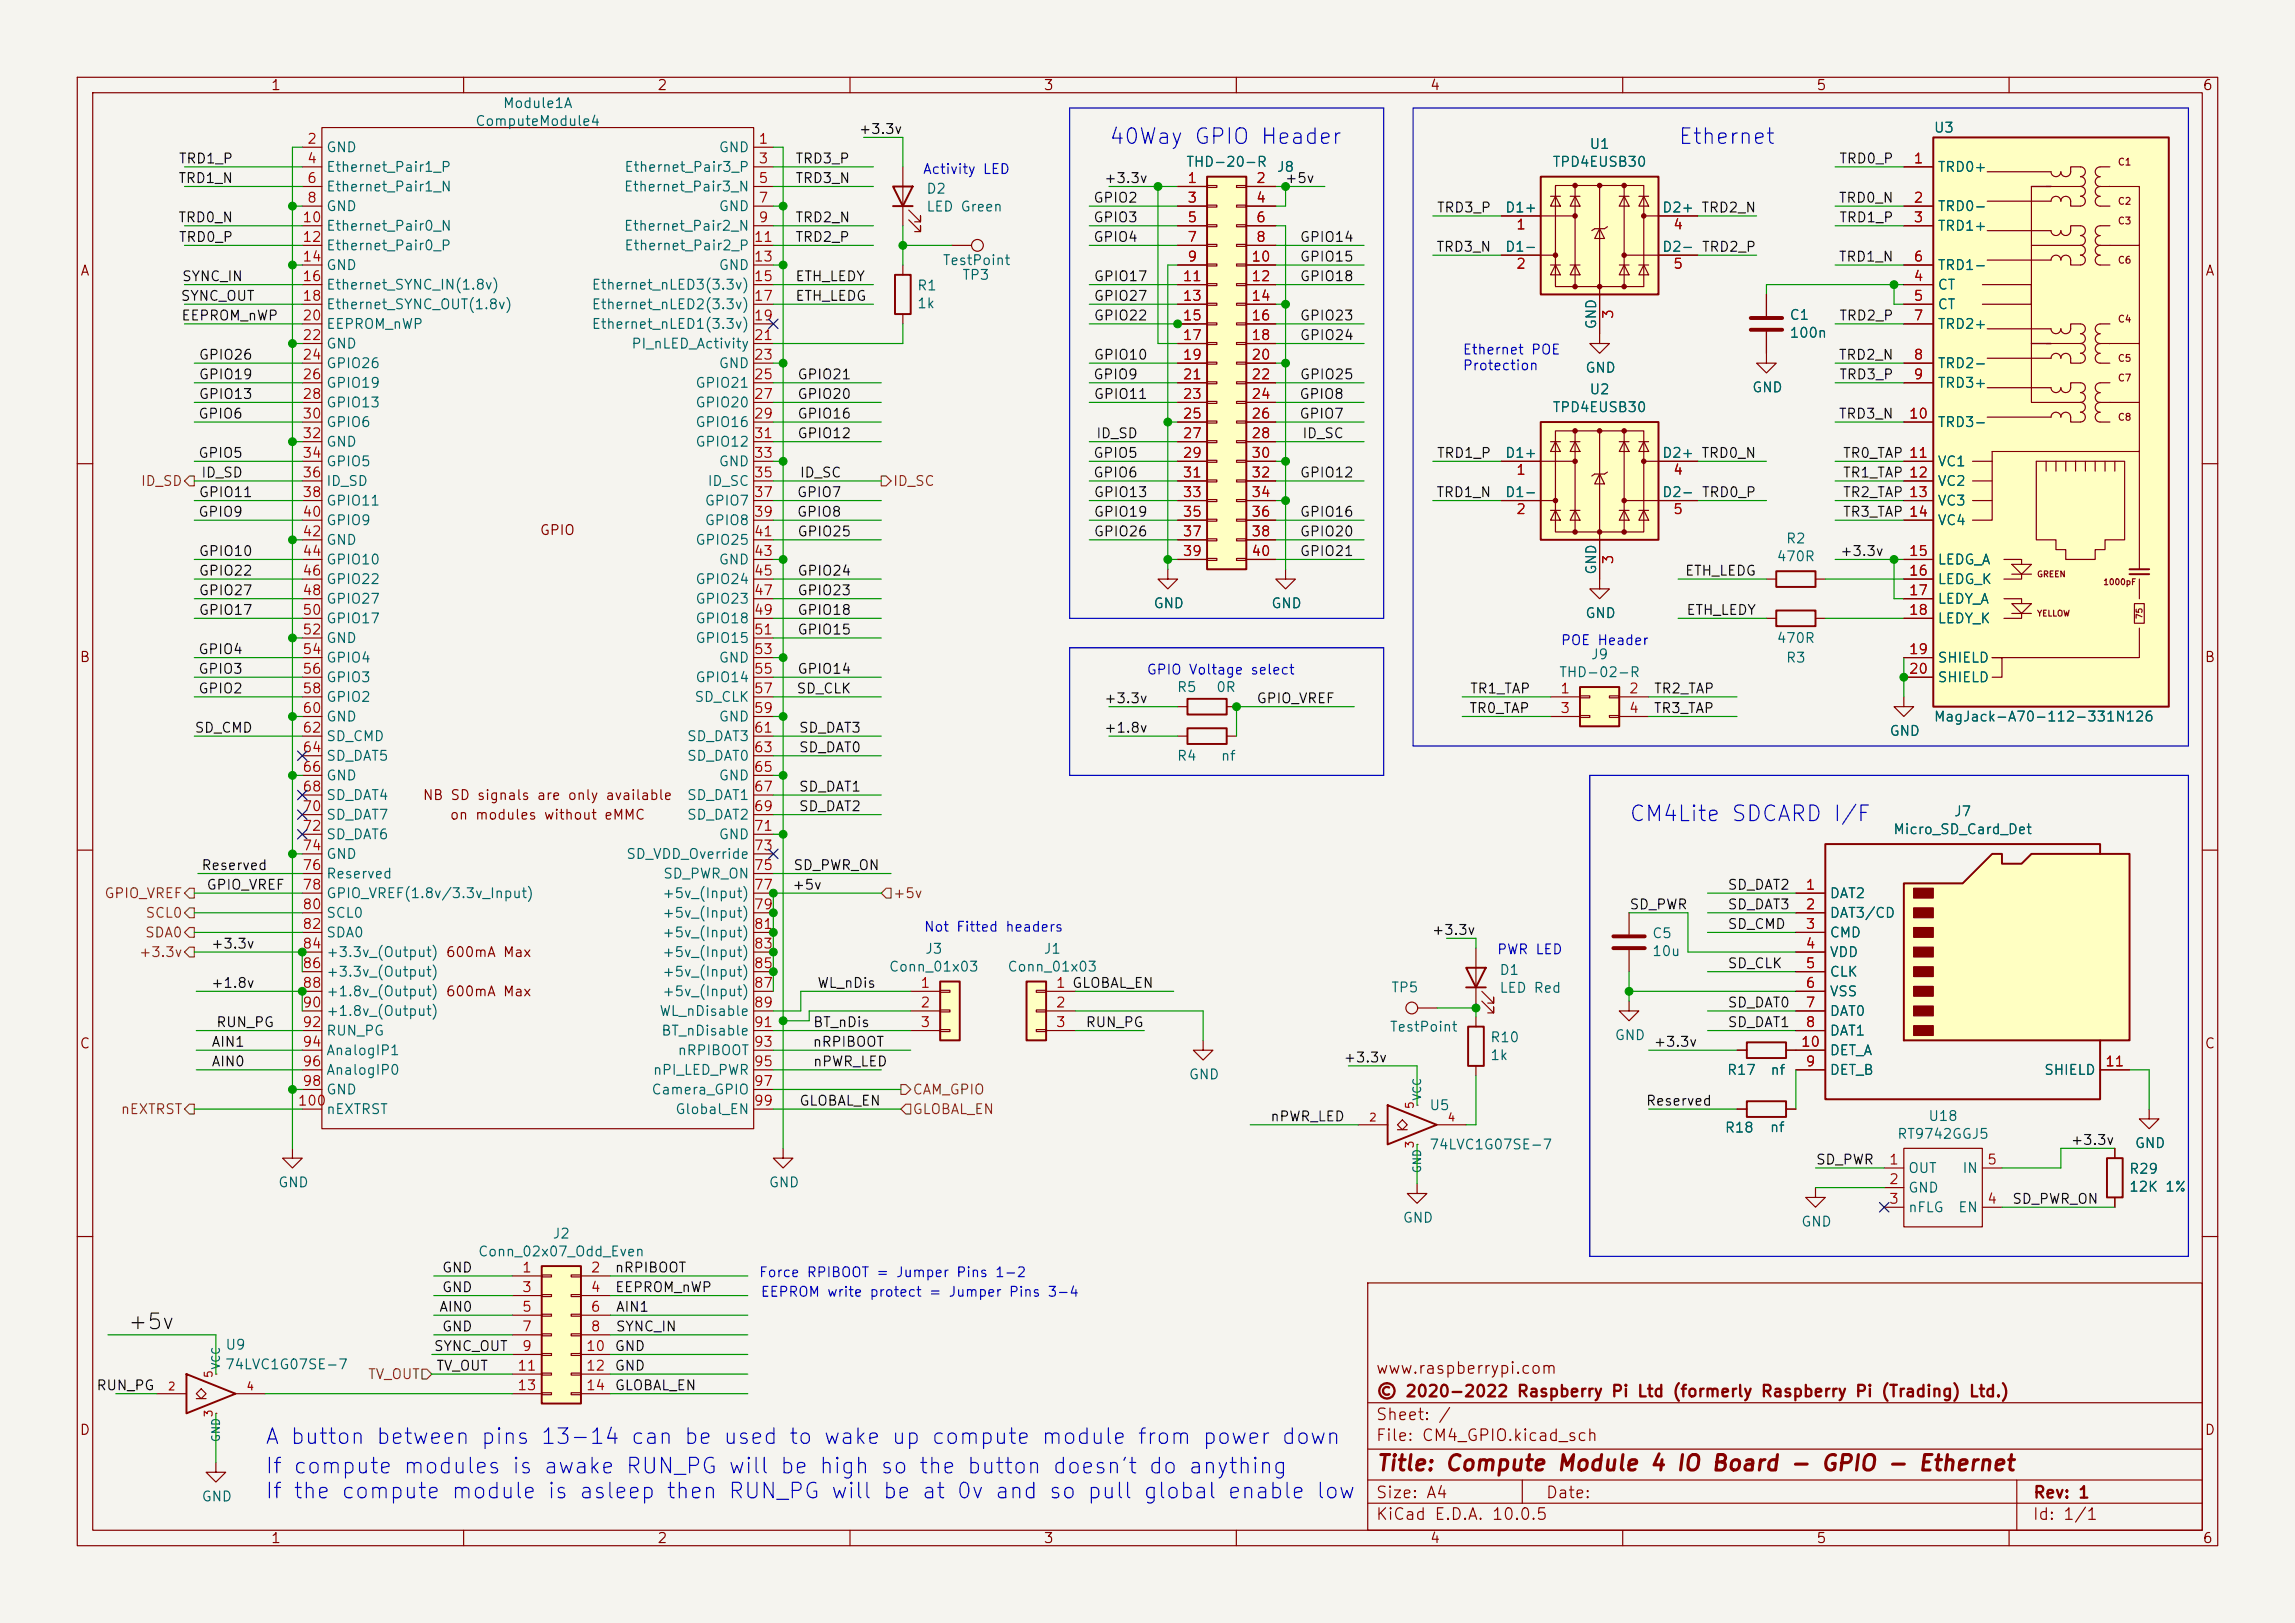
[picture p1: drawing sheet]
<svg xmlns="http://www.w3.org/2000/svg" width="297mm" height="210mm" viewBox="0 0 297 210" stroke-linecap="round" stroke-linejoin="round" font-family="sans-serif">
<defs><g id="words">
<g font-size="2" fill="#0000c2">
<text x="143.4" y="19.2">40Way GPIO Header</text>
<text x="217.1" y="19.2">Ethernet</text>
<text x="210.7" y="106.8">CM4Lite SDCARD I/F</text>
<text x="34.2" y="187.4">A button between pins 13-14 can be used to wake up compute module from power down</text>
<text x="34.2" y="191.2">If compute modules is awake RUN_PG will be high so the button doesn't do anything</text>
<text x="34.2" y="194.4">If the compute module is asleep then RUN_PG will be at 0v and so pull global enable low</text>
</g>
<text font-size="2" fill="#0f0f0f" x="16.4" y="172.5">+5v</text>
<text font-size="2" fill="#840000" x="178" y="190.8">Title: Compute Module 4 IO Board - GPIO - Ethernet</text>
<g font-size="1.5" fill="#840000">
<text x="178" y="178.1">www.raspberrypi.com</text>
<text x="178" y="184.1">Sheet: /</text>
<text x="178" y="181.1">© 2020-2022 Raspberry Pi Ltd (formerly Raspberry Pi (Trading) Ltd.)</text>
<text x="178" y="186.8">File: CM4_GPIO.kicad_sch</text>
<text x="178" y="197">KiCad E.D.A. 10.0.5</text>
<text x="178" y="194.2">Size: A4</text>
<text x="200" y="194.2">Date:</text>
<text x="263" y="197">Id: 1/1</text>
<text x="263" y="194.2">Rev: 1</text>
</g>
<g font-size="1.3" fill="#840000">
<text x="35" y="12">1</text>
<text x="85" y="12">2</text>
<text x="135" y="12">3</text>
<text x="185" y="12">4</text>
<text x="235" y="12">5</text>
<text x="285" y="12">6</text>
<text x="10.3" y="36">A</text>
<text x="285.3" y="36">A</text>
<text x="69.8" y="69.5">GPIO</text>
<text x="10.2" y="86">B</text>
<text x="285.2" y="86">B</text>
<text x="54.6" y="103.8">NB SD signals are only available</text>
<text x="58.1" y="106.4">on modules without eMMC</text>
<text x="10.2" y="136">C</text>
<text x="285.2" y="136">C</text>
<text x="10.2" y="186">D</text>
<text x="285.2" y="186">D</text>
<text x="35" y="200">1</text>
<text x="85" y="200">2</text>
<text x="135" y="200">3</text>
<text x="185" y="200">4</text>
<text x="235" y="200">5</text>
<text x="285" y="200">6</text>
</g>
<g font-size="1.3" fill="#006464">
<text x="61.4" y="16.6">ComputeModule4</text>
<text x="65" y="14.3">Module1A</text>
<text x="250.2" y="17.5">U3</text>
<text x="42.1" y="20">GND</text>
<text x="42.1" y="22.6">Ethernet_Pair1_P</text>
<text x="80.7" y="22.6">Ethernet_Pair3_P</text>
<text x="92.9" y="20">GND</text>
<text x="153.4" y="21.9">THD-20-R</text>
<text x="165.2" y="22.6">J8</text>
<text x="200.8" y="21.9">TPD4EUSB30</text>
<text x="205.6" y="19.6">U1</text>
<text x="250.7" y="22.6">TRD0+</text>
<text x="42.1" y="25.1">Ethernet_Pair1_N</text>
<text x="42.1" y="27.6">GND</text>
<text x="80.7" y="25.1">Ethernet_Pair3_N</text>
<text x="92.9" y="27.6">GND</text>
<text x="119.8" y="25.4">D2</text>
<text x="119.8" y="27.7">LED Green</text>
<text x="194.7" y="27.8">D1+</text>
<text x="215" y="27.8">D2+ TRD2_N</text>
<text x="215" y="27.8">D2+</text>
<text x="250.7" y="27.6">TRD0-</text>
<text x="42.1" y="30.2">Ethernet_Pair0_N</text>
<text x="42.1" y="32.7">Ethernet_Pair0_P</text>
<text x="42.1" y="35.3">GND</text>
<text x="80.7" y="30.2">Ethernet_Pair2_N</text>
<text x="80.7" y="32.7">Ethernet_Pair2_P</text>
<text x="92.9" y="35.3">GND</text>
<text x="121.9" y="34.6">TestPoint</text>
<text x="194.7" y="32.9">D1-</text>
<text x="215" y="32.9">D2- TRD2_P</text>
<text x="215" y="32.9">D2-</text>
<text x="250.7" y="30.2">TRD1+</text>
<text x="250.7" y="35.3">TRD1-</text>
<text x="42.1" y="37.8">Ethernet_SYNC_IN(1.8v)</text>
<text x="42.1" y="40.3">Ethernet_SYNC_OUT(1.8v)</text>
<text x="76.5" y="37.8">Ethernet_nLED3(3.3v)</text>
<text x="76.5" y="40.3">Ethernet_nLED2(3.3v)</text>
<text x="118.6" y="37.9">R1</text>
<text x="118.6" y="40.2">1k</text>
<text x="124.4" y="36.5">TP3</text>
<text x="231.5" y="41.7">C1</text>
<text x="250.7" y="37.8">CT</text>
<text x="250.7" y="40.3">CT</text>
<text x="42.1" y="42.9">EEPROM_nWP</text>
<text x="42.1" y="45.4">GND</text>
<text x="42.1" y="48">GPIO26</text>
<text x="76.5" y="42.9">Ethernet_nLED1(3.3v)</text>
<text x="81.6" y="45.4">PI_nLED_Activity</text>
<text x="92.9" y="48">GND</text>
<text x="206.9" y="42.7" transform="rotate(-90 206.9 42.7)">GND</text>
<text x="231.5" y="44">100n</text>
<text x="250.7" y="42.9">TRD2+</text>
<text x="250.7" y="48">TRD2-</text>
<text x="42.1" y="50.5">GPIO19</text>
<text x="42.1" y="53">GPIO13</text>
<text x="89.9" y="50.5">GPIO21</text>
<text x="89.9" y="53">GPIO20</text>
<text x="200.8" y="53.6">TPD4EUSB30</text>
<text x="205.1" y="48.5">GND</text>
<text x="205.6" y="51.3">U2</text>
<text x="226.7" y="51.1">GND</text>
<text x="250.7" y="50.5">TRD3+</text>
<text x="42.1" y="55.6">GPIO6</text>
<text x="42.1" y="58.1">GND</text>
<text x="89.9" y="55.6">GPIO16</text>
<text x="89.9" y="58.1">GPIO12</text>
<text x="194.7" y="59.6">D1+</text>
<text x="215" y="59.6">D2+ TRD0_N</text>
<text x="215" y="59.6">D2+</text>
<text x="250.7" y="55.6">TRD3-</text>
<text x="42.1" y="60.7">GPIO5</text>
<text x="42.1" y="63.2">ID_SD</text>
<text x="42.1" y="65.7">GPIO11</text>
<text x="91.1" y="65.7">GPIO7</text>
<text x="91.5" y="63.2">ID_SC</text>
<text x="92.9" y="60.7">GND</text>
<text x="194.7" y="64.6">D1-</text>
<text x="215" y="64.6">D2- TRD0_P</text>
<text x="215" y="64.6">D2-</text>
<text x="250.7" y="60.7">VC1</text>
<text x="250.7" y="63.2">VC2</text>
<text x="250.7" y="65.7">VC3</text>
<text x="42.1" y="68.3">GPIO9</text>
<text x="42.1" y="70.8">GND</text>
<text x="89.9" y="70.8">GPIO25</text>
<text x="91.1" y="68.3">GPIO8</text>
<text x="231" y="70.6">R2</text>
<text x="250.7" y="68.3">VC4</text>
<text x="42.1" y="73.4">GPIO10</text>
<text x="42.1" y="75.9">GPIO22</text>
<text x="89.9" y="75.9">GPIO24</text>
<text x="92.9" y="73.4">GND</text>
<text x="206.9" y="74.5" transform="rotate(-90 206.9 74.5)">GND</text>
<text x="229.8" y="72.9">470R</text>
<text x="250.7" y="73.4">LEDG_A</text>
<text x="250.7" y="75.9">LEDG_K</text>
<text x="42.1" y="78.4">GPIO27</text>
<text x="42.1" y="81">GPIO17</text>
<text x="42.1" y="83.5">GND</text>
<text x="89.9" y="78.4">GPIO23</text>
<text x="89.9" y="81">GPIO18</text>
<text x="89.9" y="83.5">GPIO15</text>
<text x="149.2" y="79">GND</text>
<text x="164.4" y="79">GND</text>
<text x="205.1" y="80.3">GND</text>
<text x="229.8" y="83.5">470R</text>
<text x="250.7" y="78.4">LEDY_A</text>
<text x="250.7" y="81">LEDY_K</text>
<text x="42.1" y="86.1">GPIO4</text>
<text x="42.1" y="88.6">GPIO3</text>
<text x="89.9" y="88.6">GPIO14</text>
<text x="92.9" y="86.1">GND</text>
<text x="152.2" y="89.9">R5</text>
<text x="157.3" y="89.9">0R</text>
<text x="201.7" y="87.9">THD-02-R</text>
<text x="205.8" y="85.6">J9</text>
<text x="231" y="86.1">R3</text>
<text x="250.7" y="86.1">SHIELD</text>
<text x="250.7" y="88.6">SHIELD</text>
<text x="42.1" y="91.1">GPIO2</text>
<text x="42.1" y="93.7">GND</text>
<text x="89.8" y="91.1">SD_CLK</text>
<text x="92.9" y="93.7">GND</text>
<text x="244.4" y="95.5">GND</text>
<text x="250.2" y="93.7">MagJack-A70-112-331N126</text>
<text x="42.1" y="96.2">SD_CMD</text>
<text x="42.1" y="98.8">SD_DAT5</text>
<text x="42.1" y="101.3">GND</text>
<text x="88.8" y="96.2">SD_DAT3</text>
<text x="88.8" y="98.8">SD_DAT0</text>
<text x="92.9" y="101.3">GND</text>
<text x="152.2" y="98.8">R4</text>
<text x="157.9" y="98.8">nf</text>
<text x="42.1" y="103.8">SD_DAT4</text>
<text x="42.1" y="106.4">SD_DAT7</text>
<text x="88.8" y="103.8">SD_DAT1</text>
<text x="88.8" y="106.4">SD_DAT2</text>
<text x="252.8" y="105.9">J7</text>
<text x="42.1" y="108.9">SD_DAT6</text>
<text x="42.1" y="111.5">GND</text>
<text x="42.1" y="114">Reserved</text>
<text x="81" y="111.5">SD_VDD_Override</text>
<text x="85.7" y="114">SD_PWR_ON</text>
<text x="92.9" y="108.9">GND</text>
<text x="244.9" y="108.3">Micro_SD_Card_Det</text>
<text x="42.1" y="116.5">GPIO_VREF(1.8v/3.3v_Input)</text>
<text x="42.1" y="119.1">SCL0</text>
<text x="85.6" y="116.5">+5v_(Input)</text>
<text x="85.6" y="119.1">+5v_(Input)</text>
<text x="236.7" y="116.5">DAT2</text>
<text x="236.7" y="119.1">DAT3/CD</text>
<text x="42.1" y="121.6">SDA0</text>
<text x="42.1" y="124.2">+3.3v_(Output) 600mA Max</text>
<text x="85.6" y="121.6">+5v_(Input)</text>
<text x="85.6" y="124.2">+5v_(Input)</text>
<text x="119.6" y="123.7">J3</text>
<text x="135" y="123.7">J1</text>
<text x="213.7" y="121.7">C5</text>
<text x="213.7" y="124">10u</text>
<text x="236.7" y="121.6">CMD</text>
<text x="236.7" y="124.2">VDD</text>
<text x="42.1" y="126.7">+3.3v_(Output)</text>
<text x="42.1" y="129.2">+1.8v_(Output) 600mA Max</text>
<text x="42.1" y="131.8">+1.8v_(Output)</text>
<text x="85.2" y="131.8">WL_nDisable</text>
<text x="85.6" y="126.7">+5v_(Input)</text>
<text x="85.6" y="129.2">+5v_(Input)</text>
<text x="115" y="126">Conn_01x03</text>
<text x="130.3" y="126">Conn_01x03</text>
<text x="180" y="128.7">TP5</text>
<text x="194" y="126.5">D1</text>
<text x="194" y="128.8">LED Red</text>
<text x="236.7" y="126.7">CLK</text>
<text x="236.7" y="129.2">VSS</text>
<text x="236.7" y="131.8">DAT0</text>
<text x="42.1" y="134.3">RUN_PG</text>
<text x="42.1" y="136.9">AnalogIP1</text>
<text x="85.5" y="134.3">BT_nDisable</text>
<text x="87.6" y="136.9">nRPIBOOT</text>
<text x="179.8" y="133.8">TestPoint</text>
<text x="192.8" y="135.2">R10</text>
<text x="192.8" y="137.5">1k</text>
<text x="208.9" y="134.9">GND</text>
<text x="236.7" y="134.3">DAT1</text>
<text x="236.7" y="136.9">DET_A</text>
<text x="42.1" y="139.4">AnalogIP0</text>
<text x="42.1" y="141.9">GND</text>
<text x="84.2" y="141.9">Camera_GPIO</text>
<text x="84.4" y="139.4">nPI_LED_PWR</text>
<text x="153.8" y="140">GND</text>
<text x="184.9" y="144">U5</text>
<text x="223.4" y="139.4">R17</text>
<text x="229" y="139.4">nf</text>
<text x="236.7" y="139.4">DET_B</text>
<text x="264.5" y="139.4">SHIELD</text>
<text x="42.1" y="144.5">nEXTRST</text>
<text x="87.3" y="144.5">Global_EN</text>
<text x="184.9" y="149">74LVC1G07SE-7</text>
<text x="223.1" y="146.9">R18</text>
<text x="229" y="146.8">nf</text>
<text x="245.4" y="147.7">RT9742GGJ5</text>
<text x="249.5" y="145.4">U18</text>
<text x="276.2" y="148.9">GND</text>
<text x="35.9" y="153.9">GND</text>
<text x="99.4" y="153.9">GND</text>
<text x="246.9" y="152.1">OUT</text>
<text x="246.9" y="154.6">GND</text>
<text x="253.9" y="152.1">IN</text>
<text x="275.4" y="152.2">R29</text>
<text x="275.4" y="154.5">12K 1%</text>
<text x="71.4" y="160.6">J2</text>
<text x="181.5" y="158.5">GND</text>
<text x="233" y="159">GND</text>
<text x="246.9" y="157.2">nFLG</text>
<text x="253.3" y="157.2">EN</text>
<text x="61.8" y="162.9">Conn_02x07_Odd_Even</text>
<text x="29" y="177.5">74LVC1G07SE-7</text>
<text x="29.1" y="175">U9</text>
<text x="26" y="194.6">GND</text>
</g>
<g font-size="1.3" fill="#0f0f0f">
<text x="111" y="17.7">+3.3v</text>
<text x="23" y="21.5">TRD1_P</text>
<text x="102.8" y="21.5">TRD3_P</text>
<text x="237.9" y="21.5">TRD0_P</text>
<text x="23" y="29.1">TRD0_N</text>
<text x="23" y="24">TRD1_N</text>
<text x="102.8" y="24">TRD3_N</text>
<text x="102.8" y="29.1">TRD2_N</text>
<text x="141.4" y="29.1">GPIO3</text>
<text x="141.4" y="26.5">GPIO2</text>
<text x="142.8" y="24">+3.3v</text>
<text x="166.2" y="24">+5v</text>
<text x="185.9" y="27.8">TRD3_P</text>
<text x="237.9" y="26.5">TRD0_N</text>
<text x="237.9" y="29.1">TRD1_P</text>
<text x="23" y="31.6">TRD0_P</text>
<text x="102.8" y="31.6">TRD2_P</text>
<text x="141.4" y="31.6">GPIO4</text>
<text x="168.1" y="34.2">GPIO15</text>
<text x="168.1" y="31.6">GPIO14</text>
<text x="185.8" y="32.9">TRD3_N</text>
<text x="237.9" y="34.2">TRD1_N</text>
<text x="23.3" y="39.2">SYNC_OUT</text>
<text x="23.4" y="41.8">EEPROM_nWP</text>
<text x="23.5" y="36.7">SYNC_IN</text>
<text x="102.8" y="39.2">ETH_LEDG</text>
<text x="102.8" y="36.7">ETH_LEDY</text>
<text x="141.5" y="36.7">GPIO17</text>
<text x="141.5" y="39.2">GPIO27</text>
<text x="141.5" y="41.8">GPIO22</text>
<text x="168.1" y="36.7">GPIO18</text>
<text x="168.1" y="41.8">GPIO23</text>
<text x="237.9" y="41.8">TRD2_P</text>
<text x="25.6" y="46.9">GPIO26</text>
<text x="141.5" y="46.9">GPIO10</text>
<text x="168.1" y="44.3">GPIO24</text>
<text x="237.9" y="46.9">TRD2_N</text>
<text x="25.6" y="49.4">GPIO19</text>
<text x="25.6" y="51.9">GPIO13</text>
<text x="103.1" y="51.9">GPIO20</text>
<text x="103.1" y="49.4">GPIO21</text>
<text x="141.4" y="49.4">GPIO9</text>
<text x="141.5" y="51.9">GPIO11</text>
<text x="168.1" y="51.9">GPIO8</text>
<text x="168.1" y="49.4">GPIO25</text>
<text x="237.9" y="49.4">TRD3_P</text>
<text x="25.6" y="59.6">GPIO5</text>
<text x="25.6" y="54.5">GPIO6</text>
<text x="103.1" y="57">GPIO12</text>
<text x="103.1" y="54.5">GPIO16</text>
<text x="141.4" y="59.6">GPIO5</text>
<text x="141.8" y="57">ID_SD</text>
<text x="168.1" y="54.5">GPIO7</text>
<text x="168.4" y="57">ID_SC</text>
<text x="185.9" y="59.6">TRD1_P</text>
<text x="237.9" y="54.5">TRD3_N</text>
<text x="238.4" y="59.6">TR0_TAP 11</text>
<text x="25.6" y="64.6">GPIO11</text>
<text x="25.9" y="62.1">ID_SD</text>
<text x="103.1" y="64.6">GPIO7</text>
<text x="103.4" y="62.1">ID_SC</text>
<text x="141.4" y="62.1">GPIO6</text>
<text x="141.5" y="64.6">GPIO13</text>
<text x="168.1" y="62.1">GPIO12</text>
<text x="185.8" y="64.6">TRD1_N</text>
<text x="238.4" y="64.6">TR2_TAP 13</text>
<text x="238.4" y="62.1">TR1_TAP 12</text>
<text x="25.6" y="67.2">GPIO9</text>
<text x="103.1" y="67.2">GPIO8</text>
<text x="103.1" y="69.7">GPIO25</text>
<text x="141.5" y="69.7">GPIO26</text>
<text x="141.5" y="67.2">GPIO19</text>
<text x="168.1" y="69.7">GPIO20</text>
<text x="168.1" y="67.2">GPIO16</text>
<text x="238.4" y="67.2">TR3_TAP 14</text>
<text x="25.6" y="72.3">GPIO10</text>
<text x="25.6" y="74.8">GPIO22</text>
<text x="25.6" y="77.3">GPIO27</text>
<text x="103.1" y="77.3">GPIO23</text>
<text x="103.1" y="74.8">GPIO24</text>
<text x="168.1" y="72.3">GPIO21</text>
<text x="218" y="74.8">ETH_LEDG</text>
<text x="238" y="72.3">+3.3v</text>
<text x="25.6" y="79.9">GPIO17</text>
<text x="103.1" y="79.9">GPIO18</text>
<text x="103.1" y="82.4">GPIO15</text>
<text x="218.2" y="79.9">ETH_LEDY</text>
<text x="25.6" y="85">GPIO4</text>
<text x="25.6" y="87.5">GPIO3</text>
<text x="103.1" y="87.5">GPIO14</text>
<text x="25.1" y="95.1">SD_CMD</text>
<text x="25.6" y="90">GPIO2</text>
<text x="103" y="90">SD_CLK</text>
<text x="103.3" y="95.1">SD_DAT3</text>
<text x="142.8" y="91.3">+3.3v</text>
<text x="142.8" y="95.1">+1.8v</text>
<text x="162.5" y="91.3">GPIO_VREF</text>
<text x="190.1" y="92.6">TR0_TAP</text>
<text x="190.2" y="90">TR1_TAP</text>
<text x="213.9" y="92.6">TR3_TAP</text>
<text x="214" y="90">TR2_TAP</text>
<text x="103.3" y="97.7">SD_DAT0</text>
<text x="103.3" y="105.3">SD_DAT2</text>
<text x="103.3" y="102.7">SD_DAT1</text>
<text x="26" y="112.9">Reserved</text>
<text x="102.6" y="112.9">SD_PWR_ON</text>
<text x="26.6" y="115.4">GPIO_VREF</text>
<text x="102.4" y="115.4">+5v</text>
<text x="210.8" y="118">SD_PWR</text>
<text x="223.5" y="118">SD_DAT3</text>
<text x="223.5" y="115.4">SD_DAT2</text>
<text x="27.2" y="123.1">+3.3v</text>
<text x="185.2" y="121.3">+3.3v</text>
<text x="223.5" y="125.6">SD_CLK</text>
<text x="223.5" y="120.5">SD_CMD</text>
<text x="27.2" y="128.1">+1.8v</text>
<text x="105.7" y="128.1">WL_nDis</text>
<text x="223.5" y="130.7">SD_DAT0</text>
<text x="27.3" y="135.8">AIN1</text>
<text x="27.9" y="133.2">RUN_PG</text>
<text x="105.1" y="135.8">nRPIBOOT</text>
<text x="105.1" y="133.2">BT_nDis</text>
<text x="140.4" y="133.2">RUN_PG</text>
<text x="173.8" y="137.8">+3.3v</text>
<text x="213.9" y="135.8">+3.3v</text>
<text x="223.5" y="133.2">SD_DAT1</text>
<text x="27.3" y="138.3">AIN0</text>
<text x="103.4" y="143.4">GLOBAL_EN</text>
<text x="105.1" y="138.3">nPWR_LED</text>
<text x="212.9" y="143.4">Reserved</text>
<text x="164.3" y="145.4">nPWR_LED</text>
<text x="267.9" y="148.5">+3.3v</text>
<text x="234.9" y="151">SD_PWR</text>
<text x="260.3" y="156.1">SD_PWR_ON</text>
<text x="57.1" y="165">GND</text>
<text x="57.1" y="167.5">GND</text>
<text x="79.5" y="165">nRPIBOOT</text>
<text x="79.5" y="167.5">EEPROM_nWP</text>
<text x="56.8" y="170.1">AIN0</text>
<text x="57.1" y="172.6">GND</text>
<text x="79.6" y="172.6">SYNC_IN</text>
<text x="79.6" y="170.1">AIN1</text>
<text x="56.1" y="175.1">SYNC_OUT</text>
<text x="56.4" y="177.7">TV_OUT</text>
<text x="79.5" y="175.1">GND</text>
<text x="79.5" y="177.7">GND</text>
<text x="12.4" y="180.2">RUN_PG</text>
<text x="79.5" y="180.2">GLOBAL_EN</text>
</g>
<g font-size="1.3" fill="#a90000">
<text x="39.7" y="18.9">2</text>
<text x="39.7" y="21.5">4</text>
<text x="39.7" y="24">6</text>
<text x="98.1" y="18.9">1</text>
<text x="98.1" y="21.5">3</text>
<text x="98.1" y="24">5</text>
<text x="153.6" y="24">1</text>
<text x="162.5" y="24">2</text>
<text x="247.6" y="21.5">1</text>
<text x="39" y="29.1">10</text>
<text x="39.7" y="26.5">8</text>
<text x="98.1" y="26.5">7</text>
<text x="98.1" y="29.1">9</text>
<text x="153.6" y="26.5">3</text>
<text x="153.6" y="29.1">5</text>
<text x="162.5" y="26.5">4</text>
<text x="162.5" y="29.1">6</text>
<text x="247.6" y="26.5">2</text>
<text x="247.6" y="29.1">3</text>
<text x="39" y="31.6">12</text>
<text x="39" y="34.2">14</text>
<text x="97.5" y="31.6">11</text>
<text x="97.5" y="34.2">13</text>
<text x="153.6" y="31.6">7</text>
<text x="153.6" y="34.2">9</text>
<text x="161.9" y="34.2">10</text>
<text x="162.5" y="31.6">8</text>
<text x="196.1" y="30">1</text>
<text x="196.1" y="35.1">2</text>
<text x="216.4" y="30">4</text>
<text x="216.4" y="35.1">5</text>
<text x="247.6" y="34.2">6</text>
<text x="39" y="36.7">16</text>
<text x="39" y="39.2">18</text>
<text x="39" y="41.8">20</text>
<text x="97.5" y="36.7">15</text>
<text x="97.5" y="39.2">17</text>
<text x="97.5" y="41.8">19</text>
<text x="153" y="36.7">11</text>
<text x="153" y="39.2">13</text>
<text x="153" y="41.8">15</text>
<text x="161.9" y="36.7">12</text>
<text x="161.9" y="39.2">14</text>
<text x="161.9" y="41.8">16</text>
<text x="209.1" y="41.4" transform="rotate(-90 209.1 41.4)">3</text>
<text x="247.6" y="36.7">4</text>
<text x="247.6" y="39.2">5</text>
<text x="247.6" y="41.8">7</text>
<text x="39" y="44.3">22</text>
<text x="39" y="46.9">24</text>
<text x="97.5" y="44.3">21</text>
<text x="97.5" y="46.9">23</text>
<text x="153" y="44.3">17</text>
<text x="153" y="46.9">19</text>
<text x="161.9" y="44.3">18</text>
<text x="161.9" y="46.9">20</text>
<text x="247.6" y="46.9">8</text>
<text x="39" y="49.4">26</text>
<text x="39" y="51.9">28</text>
<text x="97.5" y="49.4">25</text>
<text x="97.5" y="51.9">27</text>
<text x="153" y="49.4">21</text>
<text x="153" y="51.9">23</text>
<text x="161.9" y="49.4">22</text>
<text x="161.9" y="51.9">24</text>
<text x="247.6" y="49.4">9</text>
<text x="39" y="54.5">30</text>
<text x="39" y="57">32</text>
<text x="39" y="59.6">34</text>
<text x="97.5" y="54.5">29</text>
<text x="97.5" y="57">31</text>
<text x="97.5" y="59.6">33</text>
<text x="153" y="54.5">25</text>
<text x="153" y="57">27</text>
<text x="153" y="59.6">29</text>
<text x="161.9" y="54.5">26</text>
<text x="161.9" y="57">28</text>
<text x="161.9" y="59.6">30</text>
<text x="246.9" y="54.5">10</text>
<text x="246.9" y="59.6">11</text>
<text x="39" y="62.1">36</text>
<text x="39" y="64.6">38</text>
<text x="97.5" y="62.1">35</text>
<text x="97.5" y="64.6">37</text>
<text x="153" y="62.1">31</text>
<text x="153" y="64.6">33</text>
<text x="161.9" y="62.1">32</text>
<text x="161.9" y="64.6">34</text>
<text x="196.1" y="61.8">1</text>
<text x="216.4" y="61.8">4</text>
<text x="246.9" y="62.1">12</text>
<text x="246.9" y="64.6">13</text>
<text x="39" y="67.2">40</text>
<text x="39" y="69.7">42</text>
<text x="97.5" y="67.2">39</text>
<text x="97.5" y="69.7">41</text>
<text x="153" y="67.2">35</text>
<text x="153" y="69.7">37</text>
<text x="161.9" y="67.2">36</text>
<text x="161.9" y="69.7">38</text>
<text x="196.1" y="66.8">2</text>
<text x="216.4" y="66.8">5</text>
<text x="246.9" y="67.2">14</text>
<text x="39" y="72.3">44</text>
<text x="39" y="74.8">46</text>
<text x="39" y="77.3">48</text>
<text x="97.5" y="72.3">43</text>
<text x="97.5" y="74.8">45</text>
<text x="97.5" y="77.3">47</text>
<text x="153" y="72.3">39</text>
<text x="161.9" y="72.3">40</text>
<text x="209.1" y="73.1" transform="rotate(-90 209.1 73.1)">3</text>
<text x="246.9" y="72.3">15</text>
<text x="246.9" y="74.8">16</text>
<text x="246.9" y="77.3">17</text>
<text x="39" y="79.9">50</text>
<text x="39" y="82.4">52</text>
<text x="97.5" y="79.9">49</text>
<text x="97.5" y="82.4">51</text>
<text x="246.9" y="79.9">18</text>
<text x="39" y="85">54</text>
<text x="39" y="87.5">56</text>
<text x="97.5" y="85">53</text>
<text x="97.5" y="87.5">55</text>
<text x="246.9" y="85">19</text>
<text x="246.9" y="87.5">20</text>
<text x="39" y="90">58</text>
<text x="39" y="92.6">60</text>
<text x="39" y="95.1">62</text>
<text x="97.5" y="90">57</text>
<text x="97.5" y="92.6">59</text>
<text x="97.5" y="95.1">61</text>
<text x="201.8" y="90">1</text>
<text x="201.8" y="92.6">3</text>
<text x="210.7" y="90">2</text>
<text x="210.7" y="92.6">4</text>
<text x="39" y="97.7">64</text>
<text x="39" y="100.2">66</text>
<text x="97.5" y="97.7">63</text>
<text x="97.5" y="100.2">65</text>
<text x="39" y="102.7">68</text>
<text x="39" y="105.3">70</text>
<text x="39" y="107.8">72</text>
<text x="97.5" y="102.7">67</text>
<text x="97.5" y="105.3">69</text>
<text x="97.5" y="107.8">71</text>
<text x="39" y="110.4">74</text>
<text x="39" y="112.9">76</text>
<text x="97.5" y="110.4">73</text>
<text x="97.5" y="112.9">75</text>
<text x="39" y="115.4">78</text>
<text x="39" y="118">80</text>
<text x="97.5" y="115.4">77</text>
<text x="97.5" y="118">79</text>
<text x="233.6" y="115.4">1</text>
<text x="233.6" y="118">2</text>
<text x="39" y="120.5">82</text>
<text x="39" y="123.1">84</text>
<text x="39" y="125.6">86</text>
<text x="97.5" y="120.5">81</text>
<text x="97.5" y="123.1">83</text>
<text x="97.5" y="125.6">85</text>
<text x="233.6" y="120.5">3</text>
<text x="233.6" y="123.1">4</text>
<text x="233.6" y="125.6">5</text>
<text x="39" y="128.1">88</text>
<text x="39" y="130.7">90</text>
<text x="97.5" y="128.1">87</text>
<text x="97.5" y="130.7">89</text>
<text x="119" y="128.1">1</text>
<text x="119" y="130.7">2</text>
<text x="136.6" y="128.1">1 GLOBAL_EN</text>
<text x="136.6" y="130.7">2</text>
<text x="233.6" y="128.1">6</text>
<text x="233.6" y="130.7">7</text>
<text x="39" y="133.2">92</text>
<text x="39" y="135.8">94</text>
<text x="97.5" y="133.2">91</text>
<text x="97.5" y="135.8">93</text>
<text x="119" y="133.2">3</text>
<text x="136.6" y="133.2">3</text>
<text x="233" y="135.8">10</text>
<text x="233.6" y="133.2">8</text>
<text x="38.4" y="143.4">100</text>
<text x="39" y="138.3">96</text>
<text x="39" y="140.8">98</text>
<text x="97.5" y="138.3">95</text>
<text x="97.5" y="140.8">97</text>
<text x="97.5" y="143.4">99</text>
<text x="233.6" y="138.3">9</text>
<text x="272.3" y="138.3">11</text>
<text x="244.4" y="151">1</text>
<text x="244.4" y="153.5">2</text>
<text x="257.1" y="151">5</text>
<text x="244.4" y="156.1">3</text>
<text x="257.1" y="156.1">4</text>
<text x="67.5" y="165">1</text>
<text x="67.5" y="167.5">3</text>
<text x="76.4" y="165">2</text>
<text x="76.4" y="167.5">4</text>
<text x="67.5" y="170">5</text>
<text x="67.5" y="172.6">7</text>
<text x="76.4" y="170">6</text>
<text x="76.4" y="172.6">8</text>
<text x="66.9" y="177.7">11</text>
<text x="67.5" y="175.1">9</text>
<text x="75.8" y="175.1">10</text>
<text x="75.8" y="177.7">12</text>
<text x="66.9" y="180.2">13</text>
<text x="75.8" y="180.2">14</text>
</g>
<g font-size="1.3" fill="#0000c2">
<text x="119.4" y="22.8">Activity LED</text>
<text x="189.2" y="46.2">Ethernet POE</text>
<text x="189.2" y="48.2">Protection</text>
<text x="201.9" y="83.8">POE Header</text>
<text x="148.3" y="87.6">GPIO Voltage select</text>
<text x="119.5" y="120.9">Not Fitted headers</text>
<text x="193.6" y="123.8">PWR LED</text>
<text x="98.1" y="165.6">Force RPIBOOT = Jumper Pins 1-2</text>
<text x="98.3" y="168.1">EEPROM write protect = Jumper Pins 3-4</text>
</g>
<g font-size="1.3" fill="#725600">
<text x="18.1" y="63.2">ID_SD</text>
<text x="115.5" y="63.2">ID_SC</text>
<text x="13.4" y="116.5">GPIO_VREF</text>
<text x="18.7" y="119.1">SCL0</text>
<text x="115.5" y="116.5">+5v</text>
<text x="17.9" y="124.2">+3.3v</text>
<text x="18.7" y="121.6">SDA0</text>
<text x="118" y="141.9">CAM_GPIO</text>
<text x="15.5" y="144.5">nEXTRST</text>
<text x="118" y="144.5">GLOBAL_EN</text>
<text x="47.5" y="178.8">TV_OUT</text>
</g>
<g font-size="1" fill="#a90000">
<text x="183.2" y="143.6" transform="rotate(-90 183.2 143.6)">5</text>
<text x="177.1" y="145.4">2</text>
<text x="183.2" y="148.7" transform="rotate(-90 183.2 148.7)">3</text>
<text x="187.2" y="145.4">4</text>
<text x="27.8" y="178.4" transform="rotate(-90 27.8 178.4)">5</text>
<text x="21.6" y="180.2">2</text>
<text x="27.8" y="183.5" transform="rotate(-90 27.8 183.5)">3</text>
<text x="31.8" y="180.2">4</text>
</g>
<g font-size="1" fill="#006464">
<text x="184.2" y="142.5" transform="rotate(-90 184.2 142.5)">VCC</text>
<text x="184.2" y="151.9" transform="rotate(-90 184.2 151.9)">GND</text>
<text x="28.7" y="177.3" transform="rotate(-90 28.7 177.3)">VCC</text>
<text x="28.7" y="186.7" transform="rotate(-90 28.7 186.7)">GND</text>
</g>
<g font-size=".9" fill="#840000">
<text x="274" y="21.6">C1</text>
<text x="274" y="26.7">C2</text>
<text x="274" y="29.2">C3</text>
<text x="274" y="34.3">C6</text>
<text x="274" y="41.9">C4</text>
<text x="274" y="47">C5</text>
<text x="274" y="49.6">C7</text>
<text x="274" y="54.6">C8</text>
</g>
<g font-size=".8" fill="#840000">
<text x="263.5" y="74.9">GREEN</text>
<text x="272.1" y="75.9">1000pF</text>
<text x="263.5" y="80">YELLOW</text>
<text x="277.4" y="80.2" transform="rotate(-90 277.4 80.2)">75</text>
</g>
</g></defs>
<path d="M0 0h297v210h-297z" fill="#f5f4ef" stroke="#f5f4ef" stroke-width=".13"/>
<g fill="none" stroke="#840000" stroke-width=".15">
<path d="M10 10h277v190h-277zM12 12h273v186h-273zM60 10v2M110 10v2M160 10v2M210 10v2M260 10v2M228.6 38.1v2.8M228.6 42.9v2.8M10 60h2M285 60h2M10 110h2"/>
<path d="M285 110h2M210.8 129.5v1.3h1.3l-1.3 1.3-1.3-1.3h1.3M10 160h2M177 166h108v32h-108zM285 160h2M60 198v2M110 198v2M160 198v2M177 194.5h108M177 191.5h108M177 187.5h108M177 181.5h108"/>
<path d="M197 191.5v3M210 198v2M260 198v2M261 191.5v6.5"/>
</g>
<path d="M226.6 41.1h4M226.6 42.7h4" fill="none" stroke="#840000" stroke-width=".51"/>
<path d="M199.4 22.9h15.2v15.2h-15.2z" fill="#ffffc2"/>
<g fill="none" stroke="#840000" stroke-width=".15">
<path d="M194.3 27.9h9.5M194.3 33h7M200.7 25.4h1.2M200.7 34.3h1.2M201.3 24h11.4v13.1h-11.4zM201.3 25.4l.6 1.3h-1.2zM201.3 34.3l.6 1.3h-1.2zM203.2 25.4h1.3M203.2 34.3h1.3M203.8 25.4l.7 1.3h-1.3zM203.8 34.3l.7 1.3h-1.3zM203.8 24v13.1"/>
<path d="M207 29.6l.6 1.3h-1.2zM207 24v19.2M208 29.3l-.4 .3h-1.2l-.4 .2M209.5 25.4h1.3M209.5 34.3h1.3M210.2 25.4l.6 1.3h-1.3zM210.2 34.3l.6 1.3h-1.3zM210.2 24v13.1M210.2 33h9.5M212.1 25.4h1.3M212.1 34.3h1.3M212.7 25.4l.7 1.3h-1.3z"/>
<path d="M212.7 34.3l.7 1.3h-1.3zM212.7 27.9h7M175.8 145.5h3.8M180.8 145.5l.7-.6 .6 .6-.6 .7zM180.8 146.2h1.3M183.4 148.1h.1M183.4 143h.1M185.9 145.5h3.8"/>
</g>
<path d="M199.4 22.9h15.2v15.2h-15.2zM179.6 143l6.3 2.5-6.3 2.6z" fill="none" stroke="#840000" stroke-width=".25"/>
<g fill="#840000" stroke="#840000" stroke-width=".15">
<circle cx="201.3" cy="33" r=".28"/>
<circle cx="203.8" cy="24" r=".28"/>
<circle cx="203.8" cy="27.9" r=".28"/>
<circle cx="203.8" cy="37.1" r=".28"/>
<circle cx="207" cy="24" r=".28"/>
<circle cx="207" cy="37.1" r=".28"/>
<circle cx="210.2" cy="24" r=".28"/>
<circle cx="210.2" cy="33" r=".28"/>
<circle cx="210.2" cy="37.1" r=".28"/>
<circle cx="212.7" cy="27.9" r=".28"/>
</g>
<path d="M246.4 114.3h7.6l3.8-3.8h1.3v1.3h2.5l1.3-1.3h12.7v24.1h-29.2z" fill="#ffffc2"/>
<path d="M246.4 114.3h7.6l3.8-3.8h1.3v1.3h2.5l1.3-1.3h12.7v24.1h-29.2zM271.8 110.5v-1.3h-35.6v33h35.6v-7.6" fill="none" stroke="#840000" stroke-width=".25"/>
<g fill="#840000" stroke="#840000" stroke-width=".15">
<path d="M247.6 114.9h2.6v1.3h-2.6z"/>
<path d="M247.6 117.5h2.6v1.2h-2.6z"/>
<path d="M247.6 120h2.6v1.3h-2.6z"/>
<path d="M247.6 122.6h2.6v1.2h-2.6z"/>
<path d="M247.6 125.1h2.6v1.3h-2.6z"/>
<path d="M247.6 127.6h2.6v1.3h-2.6z"/>
<path d="M247.6 130.2h2.6v1.2h-2.6z"/>
<path d="M247.6 132.7h2.6v1.3h-2.6z"/>
</g>
<g fill="none" stroke="#840000" stroke-width=".15">
<path d="M39.1 19.1h2.6M41.7 16.5h55.8v129.6h-55.8zM97.5 19.1h2.6M39.1 21.6h2.6M39.1 24.1h2.6M39.1 26.7h2.6M39.1 29.2h2.6M39.1 31.8h2.6M39.1 34.3h2.6M39.1 36.8h2.6M39.1 39.4h2.6M97.5 21.6h2.6"/>
<path d="M97.5 24.1h2.6M97.5 26.7h2.6M97.5 29.2h2.6M97.5 31.8h2.6M97.5 34.3h2.6M97.5 36.8h2.6M97.5 39.4h2.6M39.1 41.9h2.6M39.1 44.5h2.6M39.1 47h2.6M39.1 49.5h2.6M39.1 52.1h2.6"/>
<path d="M39.1 54.6h2.6M39.1 57.2h2.6M39.1 59.7h2.6M97.5 41.9h2.6M97.5 44.5h2.6M97.5 47h2.6M97.5 49.5h2.6M97.5 52.1h2.6M97.5 54.6h2.6M97.5 57.2h2.6M97.5 59.7h2.6M207 43.2v1.3h1.3l-1.3 1.2-1.3-1.2h1.3"/>
<path d="M39.1 62.2h2.6M39.1 64.8h2.6M39.1 67.3h2.6M39.1 69.9h2.6M39.1 72.4h2.6M39.1 74.9h2.6M39.1 77.5h2.6M97.5 62.2h2.6M97.5 64.8h2.6M97.5 67.3h2.6M97.5 69.9h2.6M97.5 72.4h2.6"/>
<path d="M97.5 74.9h2.6M97.5 77.5h2.6M39.1 80h2.6M39.1 82.6h2.6M39.1 85.1h2.6M39.1 87.6h2.6M39.1 90.2h2.6M39.1 92.7h2.6M39.1 95.3h2.6M39.1 97.8h2.6M97.5 80h2.6M97.5 82.6h2.6"/>
<path d="M97.5 85.1h2.6M97.5 87.6h2.6M97.5 90.2h2.6M97.5 92.7h2.6M97.5 95.3h2.6M97.5 97.8h2.6M39.1 115.6h2.6M39.1 118.1h2.6M39.1 100.3h2.6M39.1 102.9h2.6M39.1 105.4h2.6M39.1 108h2.6"/>
<path d="M39.1 110.5h2.6M39.1 113h2.6M97.5 115.6h2.6M97.5 118.1h2.6M97.5 100.3h2.6M97.5 102.9h2.6M97.5 105.4h2.6M97.5 108h2.6M97.5 110.5h2.6M97.5 113h2.6M232.4 115.6h3.8M232.4 118.1h3.8"/>
<path d="M39.1 120.7h2.6M39.1 123.2h2.6M39.1 125.7h2.6M39.1 128.3h2.6M39.1 130.8h2.6M39.1 133.4h2.6M39.1 138.4h2.6M39.1 135.9h2.6M97.5 120.7h2.6M97.5 123.2h2.6M97.5 125.7h2.6M97.5 128.3h2.6"/>
<path d="M97.5 130.8h2.6M97.5 133.4h2.6M97.5 138.4h2.6M97.5 135.9h2.6M232.4 120.7h3.8M232.4 123.2h3.8M232.4 125.7h3.8M232.4 128.3h3.8M232.4 130.8h3.8M232.4 133.4h3.8M232.4 138.4h3.8M232.4 135.9h3.8"/>
<path d="M271.8 138.4h3.8M39.1 141h2.6M39.1 143.5h2.6M97.5 141h2.6M97.5 143.5h2.6M27.9 189.2v1.3h1.3l-1.3 1.3-1.2-1.3h1.2"/>
</g>
<path d="M121.7 127h2.5v7.6h-2.5z" fill="#ffffc2"/>
<path d="M115.8 35.6h2.1v5h-2.1zM229.9 79h5v2h-5zM153.7 90.4h5v2.1h-5zM153.7 94.2h5v2.1h-5zM121.7 127h2.5v7.6h-2.5zM24.1 177.8l6.4 2.5-6.4 2.6z" fill="none" stroke="#840000" stroke-width=".25"/>
<g fill="none" stroke="#840000" stroke-width=".15">
<path d="M116.8 34.3v1.3M123.2 31.8h2.5M116.8 40.6v1.3M152.4 91.4h1.3M152.4 95.3h1.3M158.7 91.4h1.3M158.7 95.3h1.3M228.6 80h1.3M234.9 80h1.3M117.9 128.3h3.8M117.9 130.8h3.8M117.9 133.4h3.8"/>
<path d="M121.7 128.1h1.2v.3h-1.2zM121.7 130.7h1.2v.2h-1.2zM121.7 133.2h1.2v.3h-1.2zM101.3 148.6v1.3h1.3l-1.3 1.2-1.2-1.2h1.2M183.4 153.2v1.2h1.3l-1.3 1.3-1.3-1.3h1.3M27.9 177.8h.1M20.3 180.3h3.8M25.4 180.3l.6-.6 .7 .6-.7 .7zM25.4 181h1.3M27.9 182.9h.1M30.5 180.3h3.8"/>
<circle cx="126.5" cy="31.7" r=".76"/>
</g>
<path d="M156.2 22.9h5.1v50.8h-5.1z" fill="#ffffc2"/>
<path d="M115.6 24.1h2.5l-1.3 2.6zM115.6 26.7h2.5M156.2 22.9h5.1v50.8h-5.1z" fill="none" stroke="#840000" stroke-width=".25"/>
<g fill="none" stroke="#840000" stroke-width=".15">
<path d="M116.8 21.6v7.6M117.6 28.4l1.5 1.6v-.8v.8h-.7M117.6 27.2l1.5 1.5v-.8v.8h-.7M152.4 24.1h3.8M152.4 26.7h3.8M152.4 29.2h3.8M152.4 31.8h3.8M152.4 34.3h3.8M152.4 36.8h3.8M152.4 39.4h3.8M156.2 24h1.3v.3h-1.3zM156.2 26.5h1.3v.3h-1.3z"/>
<path d="M156.2 29.1h1.3v.2h-1.3zM156.2 31.6h1.3v.3h-1.3zM156.2 34.2h1.3v.2h-1.3zM156.2 36.7h1.3v.3h-1.3zM156.2 39.2h1.3v.3h-1.3zM160 24h1.3v.3h-1.3zM160 26.5h1.3v.3h-1.3zM160 29.1h1.3v.2h-1.3zM160 31.6h1.3v.3h-1.3zM160 34.2h1.3v.2h-1.3zM160 36.7h1.3v.3h-1.3zM160 39.2h1.3v.3h-1.3z"/>
<path d="M161.3 24.1h3.8M161.3 26.7h3.8M161.3 29.2h3.8M161.3 31.8h3.8M161.3 34.3h3.8M161.3 36.8h3.8M161.3 39.4h3.8M152.4 41.9h3.8M152.4 44.5h3.8M152.4 47h3.8M152.4 49.5h3.8M152.4 52.1h3.8"/>
<path d="M152.4 54.6h3.8M152.4 57.2h3.8M152.4 59.7h3.8M156.2 41.8h1.3v.2h-1.3zM156.2 44.3h1.3v.3h-1.3zM156.2 46.9h1.3v.2h-1.3zM156.2 49.4h1.3v.3h-1.3zM156.2 51.9h1.3v.3h-1.3zM156.2 54.5h1.3v.2h-1.3zM156.2 57h1.3v.3h-1.3zM156.2 59.6h1.3v.2h-1.3zM160 41.8h1.3v.2h-1.3z"/>
<path d="M160 44.3h1.3v.3h-1.3zM160 46.9h1.3v.2h-1.3zM160 49.4h1.3v.3h-1.3zM160 51.9h1.3v.3h-1.3zM160 54.5h1.3v.2h-1.3zM160 57h1.3v.3h-1.3zM160 59.6h1.3v.2h-1.3zM161.3 41.9h3.8M161.3 44.5h3.8M161.3 47h3.8M161.3 49.5h3.8M161.3 52.1h3.8"/>
<path d="M161.3 54.6h3.8M161.3 57.2h3.8M161.3 59.7h3.8M228.6 45.7v1.3h1.3l-1.3 1.3-1.3-1.3h1.3M151.1 73.7v1.2h1.3l-1.3 1.3-1.2-1.3h1.2M152.4 62.2h3.8M152.4 64.8h3.8M152.4 67.3h3.8M152.4 69.9h3.8M152.4 72.4h3.8M156.2 62.1h1.3v.3h-1.3zM156.2 64.6h1.3v.3h-1.3z"/>
<path d="M156.2 67.2h1.3v.2h-1.3zM156.2 69.7h1.3v.3h-1.3zM156.2 72.3h1.3v.2h-1.3zM160 62.1h1.3v.3h-1.3zM160 64.6h1.3v.3h-1.3zM160 67.2h1.3v.2h-1.3zM160 69.7h1.3v.3h-1.3zM160 72.3h1.3v.2h-1.3zM161.3 62.2h3.8M161.3 64.8h3.8M161.3 67.3h3.8M161.3 69.9h3.8"/>
<path d="M161.3 72.4h3.8M166.4 73.7v1.2h1.2l-1.2 1.3-1.3-1.3h1.3M246.4 90.2v1.2h1.2l-1.2 1.3-1.3-1.3h1.3M37.8 148.6v1.3h1.3l-1.3 1.2-1.2-1.2h1.2"/>
</g>
<path d="M250.2 17.8h30.5v73.6h-30.5z" fill="#ffffc2"/>
<g fill="none" stroke="#840000" stroke-width=".15">
<path d="M246.4 21.6h3.8M246.4 26.7h3.8M246.4 29.2h3.8M246.4 34.3h3.8M246.4 36.8h3.8M246.4 39.4h3.8M256.5 36.8h6.4v2.6h-6.4M257.2 22.2h8.2a.64 .64 0 0 0 .7 .7 .64 .64 0 0 0 .6-.7 .64 .64 0 0 0 .6 .7 .64 .64 0 0 0 .7-.7v-.6h1.2a.63 .63 0 0 1 .7 .6 .63 .63 0 0 1-.7 .7M257.2 29.8h8.2a.64 .64 0 0 0 .7 .7 .64 .64 0 0 0 .6-.7 .64 .64 0 0 0 .6 .7 .64 .64 0 0 0 .7-.7v-.6h1.2a.63 .63 0 0 1 .7 .6 .63 .63 0 0 1-.7 .7 .64 .64 0 0 1 .7 .6 .64 .64 0 0 1-.7 .6M262.9 24.1h2.5h-2.5v7.7h6.3M262.9 31.8v12.7h2.5h-2.5v7.6h6.3M264.8 24.1h4.4"/>
<path d="M269.2 24.1a.64 .64 0 0 1 .7 .7 .64 .64 0 0 1-.7 .6 .64 .64 0 0 1 .7 .6 .64 .64 0 0 1-.7 .7h-1.2v-.7a.64 .64 0 0 0-.7-.6 .64 .64 0 0 0-.6 .6 .64 .64 0 0 0-.6-.6 .64 .64 0 0 0-.7 .6h-8.2M269.2 33a.64 .64 0 0 1 .7 .7 .64 .64 0 0 1-.7 .6h-1.2v-.6a.64 .64 0 0 0-.7-.7 .64 .64 0 0 0-.6 .7 .64 .64 0 0 0-.6-.7 .64 .64 0 0 0-.7 .7h-8.2M269.2 22.9a.63 .63 0 0 1 .7 .6 .63 .63 0 0 1-.7 .6M269.2 31.8a.63 .63 0 0 1 .7 .6 .63 .63 0 0 1-.7 .6M271.8 24.1h5.1v34.3h-19.1v1.3M271.8 21.6a.63 .63 0 0 0-.6 .6 .63 .63 0 0 0 .6 .7 .64 .64 0 0 0-.6 .6 .64 .64 0 0 0 .6 .6M271.8 24.1a.63 .63 0 0 0-.6 .7 .63 .63 0 0 0 .6 .6 .64 .64 0 0 0-.6 .6 .64 .64 0 0 0 .6 .7h1.2M271.8 31.8a.63 .63 0 0 0-.6 .6 .63 .63 0 0 0 .6 .6 .64 .64 0 0 0-.6 .7 .64 .64 0 0 0 .6 .6h1.2M271.8 21.6h1.2M273 29.2h-1.2a.63 .63 0 0 0-.6 .6 .63 .63 0 0 0 .6 .7 .64 .64 0 0 0-.6 .6 .64 .64 0 0 0 .6 .7h5.1M246.4 59.7h3.8M246.4 41.9h3.8"/>
<path d="M246.4 47h3.8M246.4 49.5h3.8M246.4 54.6h3.8M255.3 59.7h2.5M257.2 42.5h8.2a.64 .64 0 0 0 .7 .7 .64 .64 0 0 0 .6-.7 .64 .64 0 0 0 .6 .7 .64 .64 0 0 0 .7-.7v-.6h1.2a.63 .63 0 0 1 .7 .6 .63 .63 0 0 1-.7 .7M257.2 50.2h8.2a.64 .64 0 0 0 .7 .6 .64 .64 0 0 0 .6-.6 .64 .64 0 0 0 .6 .6 .64 .64 0 0 0 .7-.6v-.7h1.2a.63 .63 0 0 1 .7 .7 .63 .63 0 0 1-.7 .6 .64 .64 0 0 1 .7 .6 .64 .64 0 0 1-.7 .7M257.8 59.7v7.6h-2.5M263.5 59.7h11.5v10.2h-2.6v1.2h-1.3v1.3h-3.8v-1.3h-1.2v-1.2h-2.6zM264.8 44.5h4.4M264.8 59.7v1.3M266.1 59.7v1.3M267.3 59.7v1.3"/>
<path d="M268.6 59.7v1.3M269.2 44.5a.64 .64 0 0 1 .7 .6 .64 .64 0 0 1-.7 .6 .64 .64 0 0 1 .7 .7 .64 .64 0 0 1-.7 .6h-1.2v-.6a.64 .64 0 0 0-.7-.7 .64 .64 0 0 0-.6 .7 .64 .64 0 0 0-.6-.7 .64 .64 0 0 0-.7 .7h-8.2M269.2 53.3a.64 .64 0 0 1 .7 .7 .64 .64 0 0 1-.7 .6h-1.2v-.6a.64 .64 0 0 0-.7-.7 .64 .64 0 0 0-.6 .7 .64 .64 0 0 0-.6-.7 .64 .64 0 0 0-.7 .7h-8.2M269.2 43.2a.63 .63 0 0 1 .7 .6 .63 .63 0 0 1-.7 .6M269.2 52.1a.63 .63 0 0 1 .7 .6 .63 .63 0 0 1-.7 .6M269.9 59.7v1.3M271.1 59.7v1.3M271.8 41.9a.63 .63 0 0 0-.6 .6 .63 .63 0 0 0 .6 .7 .64 .64 0 0 0-.6 .6 .64 .64 0 0 0 .6 .7M271.8 44.5a.63 .63 0 0 0-.6 .6 .63 .63 0 0 0 .6 .6 .64 .64 0 0 0-.6 .7 .64 .64 0 0 0 .6 .6h1.2M271.8 52.1a.63 .63 0 0 0-.6 .6 .63 .63 0 0 0 .6 .6 .64 .64 0 0 0-.6 .7 .64 .64 0 0 0 .6 .6h1.2M271.8 44.5h5.1M271.8 41.9h1.2"/>
<path d="M272.4 59.7v1.3M273 49.5h-1.2a.63 .63 0 0 0-.6 .7 .63 .63 0 0 0 .6 .6 .64 .64 0 0 0-.6 .6 .64 .64 0 0 0 .6 .7h5.1M273.7 59.7v1.3M276.9 58.4v15.3M246.4 62.2h3.8M246.4 64.8h3.8M246.4 67.3h3.8M246.4 72.4h3.8M246.4 74.9h3.8M246.4 77.5h3.8M255.3 62.2h2.5M255.3 64.8h2.5"/>
<path d="M259.3 72.4h2.3v.6M259.3 77.5h2.3v.6M260.3 73h2.6l-1.3 1.3zM260.3 78.1h2.6l-1.3 1.3zM260.3 74.3h2.6M260.3 79.4h2.6M261.6 79.4v.6h-2.3M261.6 74.3v.6h-2.3M276.2 78.1h1.3v2.5h-1.3zM276.9 74.9v2.6M246.4 80h3.8M246.4 85.1h3.8"/>
<path d="M246.4 87.6h3.8M276.9 81.3v3.8h-19.1h1.3v2.5h-1.3"/>
</g>
<path d="M250.2 17.8h30.5v73.6h-30.5zM275.6 73.7h2.5M275.6 74.3h2.5" fill="none" stroke="#840000" stroke-width=".25"/>
<path d="M204.5 88.9h5v5.1h-5z" fill="#ffffc2"/>
<path d="M229.9 73.9h5v2h-5zM204.5 88.9h5v5.1h-5zM272.7 149.9h2v5h-2z" fill="none" stroke="#840000" stroke-width=".25"/>
<g fill="none" stroke="#840000" stroke-width=".15">
<path d="M228.6 74.9h1.3M234.9 74.9h1.3M200.7 90.2h3.8M200.7 92.7h3.8M204.5 90h1.2v.3h-1.2zM204.5 92.6h1.2v.2h-1.2zM208.3 90h1.2v.3h-1.2zM208.3 92.6h1.2v.2h-1.2zM209.5 90.2h3.9M209.5 92.7h3.9M210.8 118.1v2.8M210.8 122.9v2.8"/>
<path d="M243.8 151.1h2.6M243.8 153.7h2.6M243.8 156.2h2.6M246.4 148.6h10.1v10.2h-10.1zM256.5 151.1h2.6M256.5 156.2h2.6M273.7 148.6v1.3M273.7 154.9v1.3M278.1 143.5v1.3h1.3l-1.3 1.3-1.2-1.3h1.2"/>
</g>
<path d="M208.8 121.2h4.1M208.8 122.7h4.1" fill="none" stroke="#840000" stroke-width=".51"/>
<path d="M132.8 127h2.6v7.6h-2.6z" fill="#ffffc2"/>
<path d="M132.8 127h2.6v7.6h-2.6z" fill="none" stroke="#840000" stroke-width=".25"/>
<g fill="none" stroke="#840000" stroke-width=".15">
<path d="M134.1 128.1h1.3v.3h-1.3zM134.1 130.7h1.3v.2h-1.3zM134.1 133.2h1.3v.3h-1.3zM135.4 128.3h3.8M135.4 130.8h3.8M135.4 133.4h3.8M183.5 130.4h2.5"/>
<circle cx="182.7" cy="130.4" r=".76"/>
</g>
<path d="M199.4 54.6h15.2v15.3h-15.2z" fill="#ffffc2"/>
<g fill="none" stroke="#840000" stroke-width=".15">
<path d="M194.3 59.7h9.5M200.7 57.2h1.2M201.3 55.8h11.4v13h-11.4zM201.3 57.2l.6 1.2h-1.2zM203.2 57.2h1.3M203.8 57.2l.7 1.2h-1.3zM203.8 55.8v13M207 55.8v20.4h1.3l-1.3 1.3-1.3-1.3h1.3M209.5 57.2h1.3M210.2 57.2l.6 1.2h-1.3zM210.2 55.8v13M212.1 57.2h1.3"/>
<path d="M212.7 57.2l.7 1.2h-1.3zM212.7 59.7h7M194.3 64.8h7M200.7 66h1.2M201.3 66l.6 1.3h-1.2zM203.2 66h1.3M203.8 66l.7 1.3h-1.3zM207 61.3l.6 1.3h-1.2zM208 61.1l-.4 .2h-1.2l-.4 .3M209.5 66h1.3M210.2 66l.6 1.3h-1.3zM210.2 64.8h9.5"/>
<path d="M212.1 66h1.3M212.7 66l.7 1.3h-1.3z"/>
</g>
<path d="M199.4 54.6h15.2v15.3h-15.2z" fill="none" stroke="#840000" stroke-width=".25"/>
<g fill="#840000" stroke="#840000" stroke-width=".15">
<circle cx="201.3" cy="64.8" r=".28"/>
<circle cx="203.8" cy="55.8" r=".28"/>
<circle cx="203.8" cy="59.7" r=".28"/>
<circle cx="203.8" cy="68.8" r=".28"/>
<circle cx="207" cy="55.8" r=".28"/>
<circle cx="207" cy="68.8" r=".28"/>
<circle cx="210.2" cy="55.8" r=".28"/>
<circle cx="210.2" cy="64.8" r=".28"/>
<circle cx="210.2" cy="68.8" r=".28"/>
<circle cx="212.7" cy="59.7" r=".28"/>
</g>
<path d="M70.1 163.8h5.1v17.8h-5.1z" fill="#ffffc2"/>
<path d="M189.7 125.2h2.6l-1.3 2.6zM189.7 127.8h2.6M190 132.8h2v5.1h-2zM226.1 134.9h5v2h-5zM226.1 142.5h5v2h-5zM70.1 163.8h5.1v17.8h-5.1z" fill="none" stroke="#840000" stroke-width=".25"/>
<g fill="none" stroke="#840000" stroke-width=".15">
<path d="M152.4 24.1h3.8M152.4 26.7h3.8M152.4 29.2h3.8M152.4 31.8h3.8M152.4 34.3h3.8M152.4 36.8h3.8M152.4 39.4h3.8M161.3 24.1h3.8M161.3 26.7h3.8M161.3 29.2h3.8M161.3 31.8h3.8M161.3 34.3h3.8"/>
<path d="M161.3 36.8h3.8M161.3 39.4h3.8M194.3 27.9h5.1M194.3 33h5.1M207 38.1v5.1M214.6 27.9h5.1M214.6 33h5.1M228.6 38.1v2.8M246.4 26.7h3.8M246.4 29.2h3.8M246.4 34.3h3.8M246.4 36.8h3.8"/>
<path d="M246.4 39.4h3.8M246.4 21.6h3.8M152.4 41.9h3.8M152.4 44.5h3.8M152.4 47h3.8M152.4 49.5h3.8M152.4 52.1h3.8M152.4 54.6h3.8M152.4 57.2h3.8M152.4 59.7h3.8M161.3 41.9h3.8M161.3 44.5h3.8"/>
<path d="M161.3 47h3.8M161.3 49.5h3.8M161.3 52.1h3.8M161.3 54.6h3.8M161.3 57.2h3.8M161.3 59.7h3.8M194.3 59.7h5.1M214.6 59.7h5.1M228.6 42.9v2.8M246.4 41.9h3.8M246.4 47h3.8M246.4 49.5h3.8"/>
<path d="M246.4 54.6h3.8M246.4 59.7h3.8M152.4 62.2h3.8M152.4 64.8h3.8M152.4 67.3h3.8M152.4 69.9h3.8M152.4 72.4h3.8M161.3 62.2h3.8M161.3 64.8h3.8M161.3 67.3h3.8M161.3 69.9h3.8M161.3 72.4h3.8"/>
<path d="M194.3 64.8h5.1M207 69.9v5M214.6 64.8h5.1M246.4 62.2h3.8M246.4 64.8h3.8M246.4 67.3h3.8M246.4 72.4h3.8M246.4 74.9h3.8M246.4 77.5h3.8M246.4 80h3.8M246.4 85.1h3.8M246.4 87.6h3.8"/>
<path d="M232.4 115.6h3.8M232.4 118.1h3.8M155.7 134.6v1.3h1.3l-1.3 1.3-1.3-1.3h1.3M191 122.7v7.6M191 131.6v1.2M191 137.9v1.3M191.8 129.5l1.5 1.6v-.8v.8h-.8M191.8 128.3l1.5 1.5v-.8v.8h-.8M224.8 135.9h1.3M231.1 135.9h5.1M232.4 120.7h3.8M232.4 123.2h3.8"/>
<path d="M232.4 125.7h3.8M232.4 128.3h3.8M232.4 130.8h3.8M232.4 133.4h3.8M232.4 138.4h3.8M271.8 138.4h3.8M224.8 143.5h1.3M231.1 143.5h1.3M234.9 153.7v1.2h1.3l-1.3 1.3-1.2-1.3h1.2M273.7 148.6v1.3M273.7 154.9v1.3M66.3 165.1h3.8"/>
<path d="M66.3 167.6h3.8M66.3 170.2h3.8M66.3 172.7h3.8M66.3 175.3h3.8M66.3 177.8h3.8M70.1 165h1.3v.2h-1.3zM70.1 167.5h1.3v.3h-1.3zM70.1 170.1h1.3v.2h-1.3zM70.1 172.6h1.3v.2h-1.3zM70.1 175.1h1.3v.3h-1.3zM70.1 177.7h1.3v.2h-1.3zM73.9 165h1.3v.2h-1.3z"/>
<path d="M73.9 167.5h1.3v.3h-1.3zM73.9 170.1h1.3v.2h-1.3zM73.9 172.6h1.3v.2h-1.3zM73.9 175.1h1.3v.3h-1.3zM73.9 177.7h1.3v.2h-1.3zM75.2 165.1h3.8M75.2 167.6h3.8M75.2 170.2h3.8M75.2 172.7h3.8M75.2 175.3h3.8M75.2 177.8h3.8M66.3 180.3h3.8"/>
<path d="M70.1 180.2h1.3v.3h-1.3zM73.9 180.2h1.3v.3h-1.3zM75.2 180.3h3.8"/>
</g>
<path d="M24.5 61.6h.6v1.3h-.6l-.6-.7zM114 61.6h.7l.6 .6-.6 .7h-.7zM24.5 114.9h.6v1.3h-.6l-.6-.6zM24.5 117.5h.6v1.2h-.6l-.6-.6zM114.7 114.9h.6v1.3h-.6l-.7-.6zM24.5 120h.6v1.3h-.6l-.6-.6zM24.5 122.6h.6v1.2h-.6l-.6-.6zM23.9 143.5l.6-.6h.6v1.2h-.6zM116.6 140.3h.6l.7 .7-.7 .6h-.6zM117.2 142.9h.7v1.2h-.7l-.6-.6zM54.6 177.2h.6l.7 .6-.7 .6h-.6z" fill="none" stroke="#725600" stroke-width=".15"/>
<path d="M138.4 14h40.7v66h-40.7zM182.9 14h100.3v82.5h-100.3zM138.4 83.8h40.7v16.5h-40.7zM205.7 100.3h77.5v62.3h-77.5z" fill="none" stroke="#0000c2" stroke-width=".15"/>
<g fill="none" stroke="#009600" stroke-width=".15">
<path d="M39.1 19.1h-1.3v129.5M100.1 19.1h1.2v129.5M111.8 17.8h5v3.8M23.9 21.6h15.2M23.9 36.8h15.2M23.9 29.2h15.2M23.9 39.4h15.2M23.9 31.8h15.2M23.9 24.1h15.2M37.8 34.3h1.3M37.8 26.7h1.3M100.1 21.6h12.9"/>
<path d="M100.1 34.3h1.2M100.1 26.7h1.2M100.1 36.8h12.9M100.1 29.2h12.9M100.1 39.4h12.9M100.1 31.8h12.9M100.1 24.1h12.9M116.8 31.8h6.4M116.8 29.2v5.1M141 26.7h11.4M141 36.8h11.4M141 29.2h11.4"/>
<path d="M141 39.4h11.4M141 31.8h11.4M143.5 24.1h8.9M149.9 24.1v20.4h2.5M152.4 34.3h-1.3v39.4M165.1 34.3h11.4M165.1 36.8h11.4M165.1 29.2h1.3v44.5M165.1 39.4h1.3M165.1 31.8h11.4M165.1 24.1h6.3M166.4 24.1v2.6h-1.3"/>
<path d="M185.4 33h8.9M185.4 27.9h8.9M219.7 33h7.6M219.7 27.9h7.6M237.5 21.6h8.9M237.5 34.3h8.9M237.5 26.7h8.9M237.5 29.2h8.9M245.1 36.8v2.6h1.3M246.4 36.8h-17.8v1.3M23.9 41.9h15.2M25.1 59.7h14"/>
<path d="M25.1 47h14M25.1 54.6h14M25.1 49.5h14M25.1 52.1h14M37.8 44.5h1.3M37.8 57.2h1.3M100.1 59.7h1.2M100.1 47h1.2M100.1 54.6h13.9M100.1 49.5h13.9M100.1 52.1h13.9M100.1 57.2h13.9"/>
<path d="M116.8 41.9v2.6h-16.7M141 59.7h11.4M141 47h11.4M141 49.5h11.4M141 41.9h13.9M141 52.1h11.4M141 57.2h11.4M151.1 54.6h1.3M165.1 59.7h1.3M165.1 47h1.3M165.1 54.6h11.4M165.1 49.5h11.4"/>
<path d="M165.1 41.9h11.4M165.1 44.5h11.4M165.1 52.1h11.4M165.1 57.2h11.4M185.4 59.7h8.9M219.7 59.7h8.9M237.5 59.7h8.9M237.5 47h8.9M237.5 54.6h8.9M237.5 49.5h8.9M237.5 41.9h8.9M25.1 67.3h14"/>
<path d="M25.1 62.2h14M25.1 64.8h14M25.1 72.4h14M25.1 74.9h14M25.1 77.5h14M37.8 69.9h1.3M100.1 67.3h13.9M100.1 62.2h13.9M100.1 64.8h13.9M100.1 72.4h1.2M100.1 74.9h13.9M100.1 77.5h13.9"/>
<path d="M100.1 69.9h13.9M141 67.3h11.4M141 62.2h11.4M141 64.8h11.4M141 69.9h11.4M151.1 72.4h1.3M165.1 67.3h11.4M165.1 62.2h11.4M165.1 64.8h1.3M165.1 72.4h11.4M165.1 69.9h11.4M185.4 64.8h8.9"/>
<path d="M217.2 74.9h11.4M219.7 64.8h8.9M236.2 74.9h10.2M237.5 67.3h8.9M237.5 62.2h8.9M237.5 64.8h8.9M237.5 72.4h8.9M245.1 72.4v5.1h1.3M25.1 90.2h14M25.1 85.1h14M25.1 80h14M25.1 95.3h14"/>
<path d="M25.1 87.6h14M37.8 92.7h1.3M37.8 82.6h1.3M100.1 90.2h13.9M100.1 92.7h1.2M100.1 85.1h1.2M100.1 80h13.9M100.1 95.3h13.9M100.1 82.6h13.9M100.1 87.6h13.9M100.1 97.8h13.9M143.5 95.3h8.9"/>
<path d="M143.5 91.4h8.9M175.3 91.4h-15.3v3.9M189.2 90.2h11.5M189.2 92.7h11.5M213.4 90.2h11.4M213.4 92.7h11.4M217.2 80h11.4M236.2 80h10.2M246.4 85.1v5.1M25.1 115.6h14M25.1 118.1h14M25.6 113h13.5"/>
<path d="M37.8 100.3h1.3M37.8 110.5h1.3M100.1 113h15.2M100.1 102.9h13.9M100.1 105.4h13.9M100.1 108h1.2M100.1 100.3h1.2M114 115.6h-13.9v12.7M210.8 118.1h7.6v5.1h14M221 115.6h11.4M221 118.1h11.4M25.1 123.2h14v2.5"/>
<path d="M25.1 120.7h14M25.4 138.4h13.7M25.4 128.3h14M25.4 133.4h13.7M25.4 135.9h13.7M39.1 128.3v2.5M100.1 138.4h13.9M100.1 133.4h17.8M100.1 135.9h17.8M117.9 128.3h-14.3v2.5h-3.5M117.9 130.8h-13.2v1.3h-3.4M139.2 128.3h12.7"/>
<path d="M139.2 130.8h16.5v3.8M139.2 133.4h8.9M174.5 137.9h8.9v5.1M186 130.4h5M187.2 121.4h3.8v1.3M191 130.3v1.3M191 139.2v6.3h-1.3M210.8 125.7v3.8M210.8 128.3h21.6M213.4 135.9h11.4M221 130.8h11.4M221 133.4h11.4"/>
<path d="M221 125.7h11.4M221 120.7h11.4M232.4 138.4v5.1M275.6 138.4h2.5v5.1M25.1 143.5h14M37.8 141h1.3M100.1 141h16.5M100.1 143.5h16.5M161.8 145.5h14M183.4 148.1v5.1M213.4 143.5h11.4M234.9 151.1h8.9"/>
<path d="M234.9 153.7h8.9M259.1 156.2h14.6M273.7 148.6h-7v2.5h-7.6M14 172.7h13.9v5.1M55.9 175.3h10.4M55.9 177.8h10.4M56.1 170.2h10.2M56.1 172.7h10.2M56.1 167.6h10.2M56.1 165.1h10.2M79 175.3h17.8M79 170.2h17.8"/>
<path d="M79 172.7h17.8M79 167.6h17.8M79 165.1h17.8M79 177.8h17.8M15 180.3h5.3M27.9 182.9v6.3M34.3 180.3h32M79 180.3h17.8"/>
</g>
<g fill="none" stroke="#000084" stroke-width=".15">
<path d="M99.5 41.3l1.2 1.2M100.7 41.3l-1.2 1.2M38.5 97.2l1.2 1.2M39.7 97.2l-1.2 1.2M38.5 107.3l1.2 1.3M38.5 104.8l1.2 1.2M38.5 102.3l1.2 1.2M39.7 107.3l-1.2 1.3M39.7 104.8l-1.2 1.2M39.7 102.3l-1.2 1.2M99.5 109.9l1.2 1.2M100.7 109.9l-1.2 1.2"/>
<path d="M243.2 155.6l1.2 1.2M244.4 155.6l-1.2 1.2"/>
</g>
<g fill="#009600" stroke="#009600" stroke-width=".13">
<circle cx="160" cy="91.4" r=".51"/>
<circle cx="166.4" cy="24.1" r=".51"/>
<circle cx="149.9" cy="24.1" r=".51"/>
<circle cx="166.4" cy="47" r=".51"/>
<circle cx="245.1" cy="72.4" r=".51"/>
<circle cx="166.4" cy="39.4" r=".51"/>
<circle cx="245.1" cy="36.8" r=".51"/>
<circle cx="151.1" cy="72.4" r=".51"/>
<circle cx="101.3" cy="47" r=".51"/>
<circle cx="166.4" cy="64.8" r=".51"/>
<circle cx="166.4" cy="59.7" r=".51"/>
<circle cx="152.4" cy="41.9" r=".51"/>
<circle cx="191" cy="130.4" r=".51"/>
<circle cx="101.3" cy="26.7" r=".51"/>
<circle cx="101.3" cy="34.3" r=".51"/>
<circle cx="151.1" cy="54.6" r=".51"/>
<circle cx="116.8" cy="31.8" r=".51"/>
<circle cx="246.4" cy="87.6" r=".51"/>
<circle cx="210.8" cy="128.3" r=".51"/>
<circle cx="101.3" cy="85.1" r=".51"/>
<circle cx="101.3" cy="59.7" r=".51"/>
<circle cx="101.3" cy="92.7" r=".51"/>
<circle cx="101.3" cy="72.4" r=".51"/>
<circle cx="101.3" cy="132.1" r=".51"/>
<circle cx="100.1" cy="125.7" r=".51"/>
<circle cx="100.1" cy="120.7" r=".51"/>
<circle cx="100.1" cy="123.2" r=".51"/>
<circle cx="100.1" cy="118.1" r=".51"/>
<circle cx="37.8" cy="141" r=".51"/>
<circle cx="37.8" cy="26.7" r=".51"/>
<circle cx="37.8" cy="44.5" r=".51"/>
<circle cx="37.8" cy="34.3" r=".51"/>
<circle cx="101.3" cy="108" r=".51"/>
<circle cx="100.1" cy="115.6" r=".51"/>
<circle cx="101.3" cy="100.3" r=".51"/>
<circle cx="37.8" cy="57.2" r=".51"/>
<circle cx="37.8" cy="82.6" r=".51"/>
<circle cx="37.8" cy="100.3" r=".51"/>
<circle cx="37.8" cy="92.7" r=".51"/>
<circle cx="37.8" cy="69.9" r=".51"/>
<circle cx="37.8" cy="110.5" r=".51"/>
<circle cx="39.1" cy="123.2" r=".51"/>
<circle cx="39.1" cy="128.3" r=".51"/>
</g>
<use href="#words"/>
</svg>
